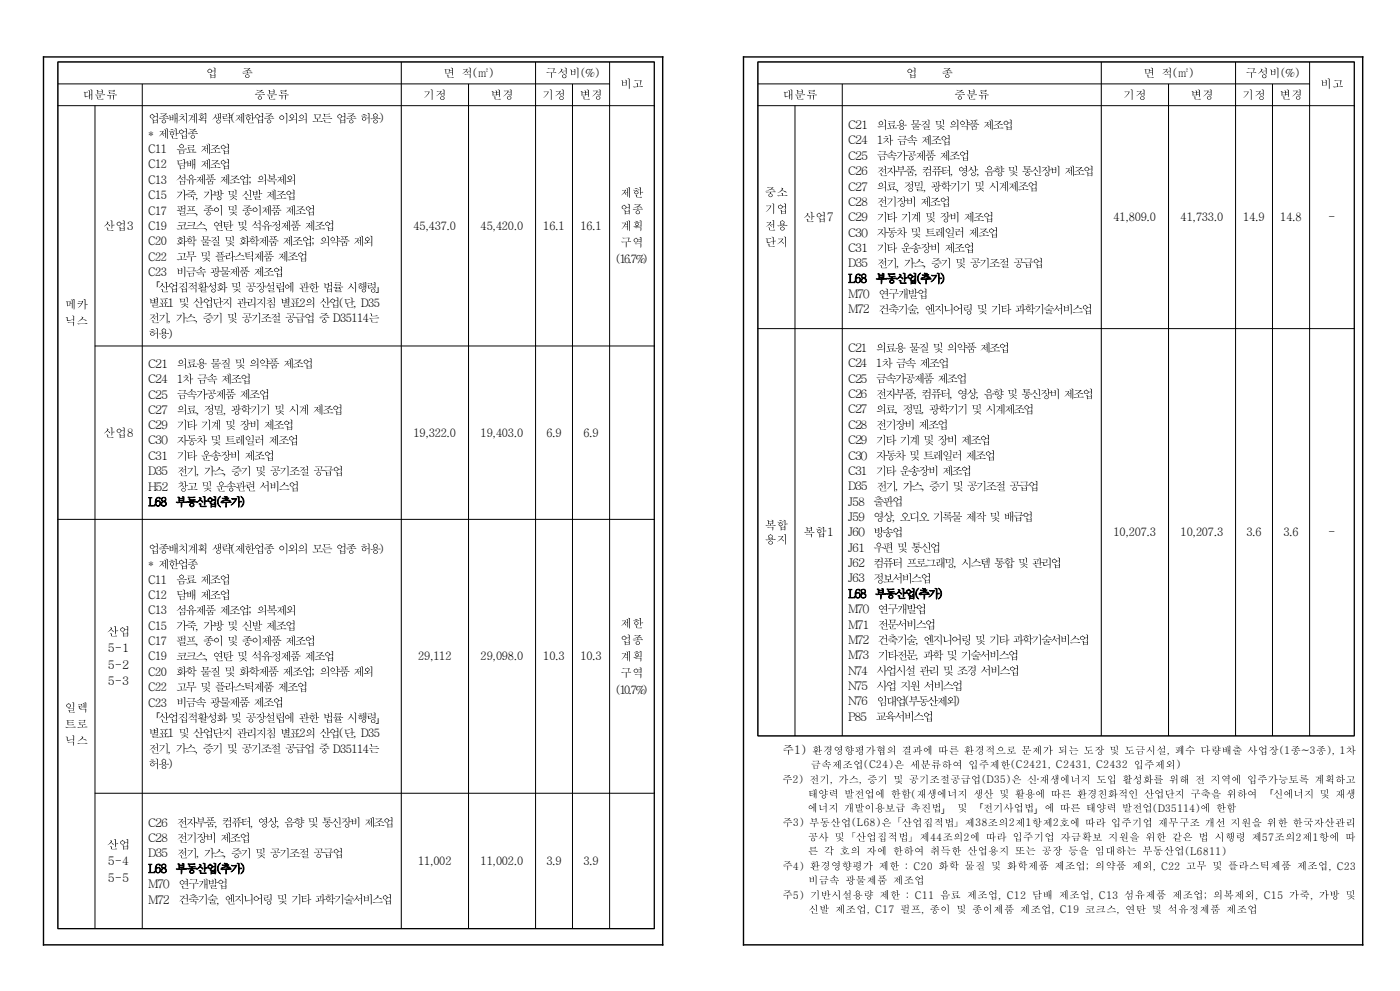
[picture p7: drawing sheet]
<svg xmlns="http://www.w3.org/2000/svg" width="297mm" height="210mm" viewBox="0 0 297 210" stroke-linecap="round" stroke-linejoin="round" font-family="sans-serif">
<defs><g id="words">
<g font-size="2.5">
<text x="43.6" y="16.3">업</text>
<text x="51.2" y="16.3">종</text>
<text x="94" y="16.3">면 적(㎡)</text>
<text x="115.6" y="16.3">구성비(%)</text>
<text x="192" y="16.3">업</text>
<text x="199.5" y="16.3">종</text>
<text x="242.3" y="16.3">면 적(㎡)</text>
<text x="263.9" y="16.3">구성비(%)</text>
<text x="17.5" y="20.9">대분류</text>
<text x="53.8" y="20.9">중분류</text>
<text x="89.6" y="20.9">기정</text>
<text x="103.9" y="20.9">변경</text>
<text x="114.9" y="20.9">기정</text>
<text x="122.8" y="20.9">변경</text>
<text x="131.4" y="18.6">비고</text>
<text x="165.8" y="20.9">대분류</text>
<text x="202.2" y="20.9">중분류</text>
<text x="238" y="20.9">기정</text>
<text x="252.2" y="20.9">변경</text>
<text x="263.2" y="20.9">기정</text>
<text x="271.1" y="20.9">변경</text>
<text x="279.8" y="18.6">비고</text>
<text x="31.4" y="25.9">업종배치계획 생략(제한업종 이외의 모든 업종 허용)</text>
<text x="31.4" y="29.2">* 제한업종</text>
<text x="179.8" y="27.3">C21</text>
<text x="185.7" y="27.3">의료용 물질 및 의약품 제조업</text>
<text x="31.4" y="32.5">C11</text>
<text x="31.4" y="35.7">C12</text>
<text x="37.3" y="32.5">음료 제조업</text>
<text x="37.3" y="35.7">담배 제조업</text>
<text x="179.8" y="30.6">C24</text>
<text x="179.8" y="33.8">C25</text>
<text x="185.7" y="30.6">1차 금속 제조업</text>
<text x="185.7" y="33.8">금속가공제품 제조업</text>
<text x="31.4" y="38.9">C13</text>
<text x="37.3" y="38.9">섬유제품 제조업; 의복제외</text>
<text x="131.4" y="41.7">제한</text>
<text x="162" y="41.6">중소</text>
<text x="179.8" y="37.1">C26</text>
<text x="179.8" y="40.4">C27</text>
<text x="185.7" y="37.1">전자부품, 컴퓨터, 영상, 음향 및 통신장비 제조업</text>
<text x="185.7" y="40.4">의료, 정밀, 광학기기 및 시계제조업</text>
<text x="31.4" y="42.2">C15</text>
<text x="31.4" y="45.4">C17</text>
<text x="37.3" y="42.2">가죽, 가방 및 신발 제조업</text>
<text x="37.3" y="45.4">펄프, 종이 및 종이제품 제조업</text>
<text x="131.4" y="45.2">업종</text>
<text x="162" y="45.1">기업</text>
<text x="170.2" y="46.9">산업7</text>
<text x="179.8" y="43.6">C28</text>
<text x="179.8" y="46.9">C29</text>
<text x="185.7" y="43.6">전기장비 제조업</text>
<text x="185.7" y="46.9">기타 기계 및 장비 제조업</text>
<text x="235.9" y="46.9">41,809.0</text>
<text x="250.1" y="46.9">41,733.0</text>
<text x="263.4" y="46.9">14.9</text>
<text x="271.2" y="46.9">14.8</text>
<text x="281.5" y="46.9">-</text>
<text x="21.9" y="48.7">산업3</text>
<text x="31.4" y="48.7">C19</text>
<text x="31.4" y="52">C20</text>
<text x="37.3" y="48.7">코크스, 연탄 및 석유정제품 제조업</text>
<text x="37.3" y="52">화학 물질 및 화학제품 제조업; 의약품 제외</text>
<text x="87.6" y="48.7">45,437.0</text>
<text x="101.8" y="48.7">45,420.0</text>
<text x="115.1" y="48.7">16.1</text>
<text x="122.9" y="48.7">16.1</text>
<text x="131.4" y="48.7">계획</text>
<text x="131.4" y="52.2">구역</text>
<text x="162" y="48.6">전용</text>
<text x="162" y="52.1">단지</text>
<text x="179.8" y="50.1">C30</text>
<text x="179.8" y="53.4">C31</text>
<text x="185.7" y="50.1">자동차 및 트레일러 제조업</text>
<text x="185.7" y="53.4">기타 운송장비 제조업</text>
<text x="31.4" y="55.2">C22</text>
<text x="31.4" y="58.5">C23</text>
<text x="37.3" y="55.2">고무 및 플라스틱제품 제조업</text>
<text x="37.3" y="58.5">비금속 광물제품 제조업</text>
<text x="130.5" y="55.7">(16.7%)</text>
<text x="179.8" y="56.6">D35</text>
<text x="179.8" y="59.9">L68</text>
<text x="185.6" y="59.9">부동산업(추가)</text>
<text x="185.8" y="56.6">전기, 가스, 증기 및 공기조절 공급업</text>
<text x="13.7" y="65.3">메카</text>
<text x="31.4" y="61.7">「산업집적활성화 및 공장설립에 관한 법률 시행령」</text>
<text x="31.4" y="65">별표1 및 산업단지 관리지침 별표2의 산업(단, D35</text>
<text x="179.8" y="63.1">M70</text>
<text x="186.1" y="63.1">연구개발업</text>
<text x="13.7" y="68.8">닉스</text>
<text x="31.4" y="68.2">전기, 가스, 증기 및 공기조절 공급업 중 D35114는</text>
<text x="31.4" y="71.5">허용)</text>
<text x="179.8" y="66.4">M72</text>
<text x="186.1" y="66.4">건축기술, 엔지니어링 및 기타 과학기술서비스업</text>
<text x="31.4" y="77.9">C21</text>
<text x="37.4" y="77.9">의료용 물질 및 의약품 제조업</text>
<text x="179.8" y="74.6">C21 의료용 물질 및 의약품 제조업</text>
<text x="179.8" y="77.8">C24 1차 금속 제조업</text>
<text x="31.4" y="81.2">C24</text>
<text x="37.4" y="81.2">1차 금속 제조업</text>
<text x="179.8" y="81.1">C25 금속가공제품 제조업</text>
<text x="31.4" y="84.4">C25</text>
<text x="31.4" y="87.7">C27</text>
<text x="37.4" y="84.4">금속가공제품 제조업</text>
<text x="37.4" y="87.7">의료, 정밀, 광학기기 및 시계 제조업</text>
<text x="179.8" y="84.3">C26 전자부품, 컴퓨터, 영상, 음향 및 통신장비 제조업</text>
<text x="179.8" y="87.6">C27 의료, 정밀, 광학기기 및 시계제조업</text>
<text x="21.9" y="92.5">산업8</text>
<text x="31.4" y="90.9">C29</text>
<text x="31.4" y="94.1">C30</text>
<text x="37.4" y="90.9">기타 기계 및 장비 제조업</text>
<text x="37.4" y="94.1">자동차 및 트레일러 제조업</text>
<text x="87.6" y="92.5">19,322.0</text>
<text x="101.8" y="92.5">19,403.0</text>
<text x="115.7" y="92.5">6.9</text>
<text x="123.6" y="92.5">6.9</text>
<text x="179.8" y="90.8">C28 전기장비 제조업</text>
<text x="179.8" y="94.1">C29 기타 기계 및 장비 제조업</text>
<text x="31.4" y="97.4">C31</text>
<text x="31.4" y="100.7">D35</text>
<text x="37.4" y="97.4">기타 운송장비 제조업</text>
<text x="37.4" y="100.7">전기, 가스, 증기 및 공기조절 공급업</text>
<text x="179.8" y="97.4">C30 자동차 및 트레일러 제조업</text>
<text x="179.8" y="100.6">C31 기타 운송장비 제조업</text>
<text x="31.4" y="103.9">H52</text>
<text x="31.4" y="107.2">L68</text>
<text x="37.2" y="107.2">부동산업(추가)</text>
<text x="37.5" y="103.9">창고 및 운송관련 서비스업</text>
<text x="179.8" y="103.9">D35 전기, 가스, 증기 및 공기조절 공급업</text>
<text x="179.8" y="107.1">J58 출판업</text>
<text x="162" y="112.1">복합</text>
<text x="170.2" y="113.6">복합1</text>
<text x="179.8" y="110.3">J59 영상, 오디오 기록물 제작 및 배급업</text>
<text x="179.8" y="113.6">J60 방송업</text>
<text x="235.9" y="113.6">10,207.3</text>
<text x="250.1" y="113.6">10,207.3</text>
<text x="264.1" y="113.6">3.6</text>
<text x="271.9" y="113.6">3.6</text>
<text x="281.5" y="113.6">-</text>
<text x="31.4" y="117.1">업종배치계획 생략(제한업종 이외의 모든 업종 허용)</text>
<text x="162" y="115.1">용지</text>
<text x="179.8" y="116.9">J61 우편 및 통신업</text>
<text x="31.4" y="120.4">* 제한업종</text>
<text x="31.4" y="123.6">C11</text>
<text x="37.3" y="123.6">음료 제조업</text>
<text x="179.8" y="120.1">J62 컴퓨터 프로그래밍, 시스템 통합 및 관리업</text>
<text x="179.8" y="123.4">J63 정보서비스업</text>
<text x="31.4" y="126.9">C12</text>
<text x="31.4" y="130.1">C13</text>
<text x="37.3" y="126.9">담배 제조업</text>
<text x="37.3" y="130.1">섬유제품 제조업; 의복제외</text>
<text x="179.8" y="126.6">L68 부동산업(추가)</text>
<text x="179.8" y="129.9">M70 연구개발업</text>
<text x="22.7" y="134.6">산업</text>
<text x="31.4" y="133.4">C15</text>
<text x="31.4" y="136.6">C17</text>
<text x="37.3" y="133.4">가죽, 가방 및 신발 제조업</text>
<text x="37.3" y="136.6">펄프, 종이 및 종이제품 제조업</text>
<text x="131.4" y="132.9">제한</text>
<text x="131.4" y="136.4">업종</text>
<text x="179.8" y="133.2">M71 전문서비스업</text>
<text x="179.8" y="136.4">M72 건축기술, 엔지니어링 및 기타 과학기술서비스업</text>
<text x="22.9" y="138.1">5-1</text>
<text x="22.9" y="141.7">5-2</text>
<text x="31.4" y="139.9">C19</text>
<text x="31.4" y="143.1">C20</text>
<text x="37.3" y="139.9">코크스, 연탄 및 석유정제품 제조업</text>
<text x="37.3" y="143.1">화학 물질 및 화학제품 제조업; 의약품 제외</text>
<text x="88.5" y="139.9">29,112</text>
<text x="101.8" y="139.9">29,098.0</text>
<text x="115.1" y="139.9">10.3</text>
<text x="122.9" y="139.9">10.3</text>
<text x="131.4" y="139.9">계획</text>
<text x="131.4" y="143.4">구역</text>
<text x="179.8" y="139.7">M73 기타전문, 과학 및 기술서비스업</text>
<text x="179.8" y="142.9">N74 사업시설 관리 및 조경 서비스업</text>
<text x="22.9" y="145.2">5-3</text>
<text x="31.4" y="146.4">C22</text>
<text x="31.4" y="149.7">C23</text>
<text x="37.3" y="146.4">고무 및 플라스틱제품 제조업</text>
<text x="37.3" y="149.7">비금속 광물제품 제조업</text>
<text x="130.5" y="146.9">(10.7%)</text>
<text x="179.8" y="146.1">N75 사업 지원 서비스업</text>
<text x="179.8" y="149.4">N76 임대업(부동산제외)</text>
<text x="13.7" y="150.8">일렉</text>
<text x="13.7" y="154.2">트로</text>
<text x="31.4" y="152.9">「산업집적활성화 및 공장설립에 관한 법률 시행령」</text>
<text x="179.8" y="152.7">P85 교육서비스업</text>
<text x="13.7" y="157.7">닉스</text>
<text x="31.4" y="156.2">별표1 및 산업단지 관리지침 별표2의 산업(단, D35</text>
<text x="31.4" y="159.4">전기, 가스, 증기 및 공기조절 공급업 중 D35114는</text>
<text x="165.8" y="159.7">주1) 환경영향평가협의 결과에 따른 환경적으로 문제가 되는 도장 및 도금시설, 폐수 다량배출 사업장(1종~3종), 1차</text>
<text x="31.4" y="162.7">허용)</text>
<text x="22.7" y="179.7">산업</text>
<text x="31.4" y="175.1">C26</text>
<text x="31.4" y="178.3">C28</text>
<text x="37.4" y="175.1">전자부품, 컴퓨터, 영상, 음향 및 통신장비 제조업</text>
<text x="37.4" y="178.3">전기장비 제조업</text>
<text x="22.9" y="183.2">5-4</text>
<text x="31.4" y="181.6">D35</text>
<text x="31.4" y="184.9">L68</text>
<text x="37.2" y="184.9">부동산업(추가)</text>
<text x="37.4" y="181.6">전기, 가스, 증기 및 공기조절 공급업</text>
<text x="88.5" y="183.2">11,002</text>
<text x="101.8" y="183.2">11,002.0</text>
<text x="115.7" y="183.2">3.9</text>
<text x="123.6" y="183.2">3.9</text>
<text x="22.9" y="186.7">5-5</text>
<text x="31.4" y="188.1">M70</text>
<text x="31.4" y="191.4">M72</text>
<text x="37.8" y="188.1">연구개발업</text>
<text x="37.8" y="191.4">건축기술, 엔지니어링 및 기타 과학기술서비스업</text>
</g>
<g font-size="2.2">
<text x="165.8" y="165.9">주2) 전기, 가스, 증기 및 공기조절공급업(D35)은 신‧재생에너지 도입 활성화를 위해 전 지역에 입주가능토록 계획하고</text>
<text x="171.8" y="162.8">금속제조업(C24)은 세분류하여 입주제한(C2421, C2431, C2432 입주제외)</text>
<text x="171.1" y="168.9">태양력 발전업에 한함(재생에너지 생산 및 활용에 따른 환경친화적인 산업단지 구축을 위하여 「신에너지 및 재생</text>
<text x="171.1" y="171.9">에너지 개발이용보급 촉진법」 및 「전기사업법」에 따른 태양력 발전업(D35114)에 한함</text>
<text x="165.8" y="175">주3) 부동산업(L68)은 ｢산업집적법｣ 제38조의2제1항제2호에 따라 입주기업 재무구조 개선 지원을 위한 한국자산관리</text>
<text x="171.2" y="178.1">공사 및 ｢산업집적법｣ 제44조의2에 따라 입주기업 자금확보 지원을 위한 같은 법 시행령 제57조의2제1항에 따</text>
<text x="165.8" y="184.2">주4) 환경영향평가 제한 : C20 화학 물질 및 화학제품 제조업; 의약품 제외, C22 고무 및 플라스틱제품 제조업, C23</text>
<text x="171.2" y="181">른 각 호의 자에 한하여 취득한 산업용지 또는 공장 등을 임대하는 부동산업(L6811)</text>
<text x="165.8" y="190.4">주5) 기반시설용량 제한 : C11 음료 제조업, C12 담배 제조업, C13 섬유제품 제조업; 의복제외, C15 가죽, 가방 및</text>
<text x="171.2" y="187.2">비금속 광물제품 제조업</text>
<text x="171.3" y="193.4">신발 제조업, C17 펄프, 종이 및 종이제품 제조업, C19 코크스, 연탄 및 석유정제품 제조업</text>
</g>
</g></defs>
<path d="M9.1 12.1h131.5M9.2 11.9v188.4M140.4 11.9v188.4M157.4 12.1h131.5M157.6 11.9v188.4M288.8 11.9v188.4M9.1 200.1h131.5M157.4 200.1h131.5" fill="none" stroke="#000" stroke-width=".3"/>
<g fill="none" stroke="#000" stroke-width=".21">
<path d="M12.2 17.8h117M30.2 17.8v178.9M85 13.1v183.6M99.3 17.8v178.9M113.5 13.1v183.6M121.3 17.8v178.9M129.2 13.1v183.6M138.7 13.1v183.6M138.7 13.1h-126.4v183.6h126.4M160.6 17.8h117M178.5 17.8v138.1M233.4 13.1v142.8"/>
<path d="M247.6 17.8v138.1M261.8 13.1v142.8M269.7 17.8v138.1M277.5 13.1v142.8M287 13.1v142.8M287 13.1h-126.4v142.8h126.4M12.2 22.4h126.5M20.1 22.4v174.3M160.6 22.4h126.4M168.5 22.4v133.5M20.1 73.3h118.6M160.6 69.6h126.4"/>
<path d="M12.2 110h126.5M20.1 168h118.6"/>
</g>
<use href="#words"/>
</svg>
